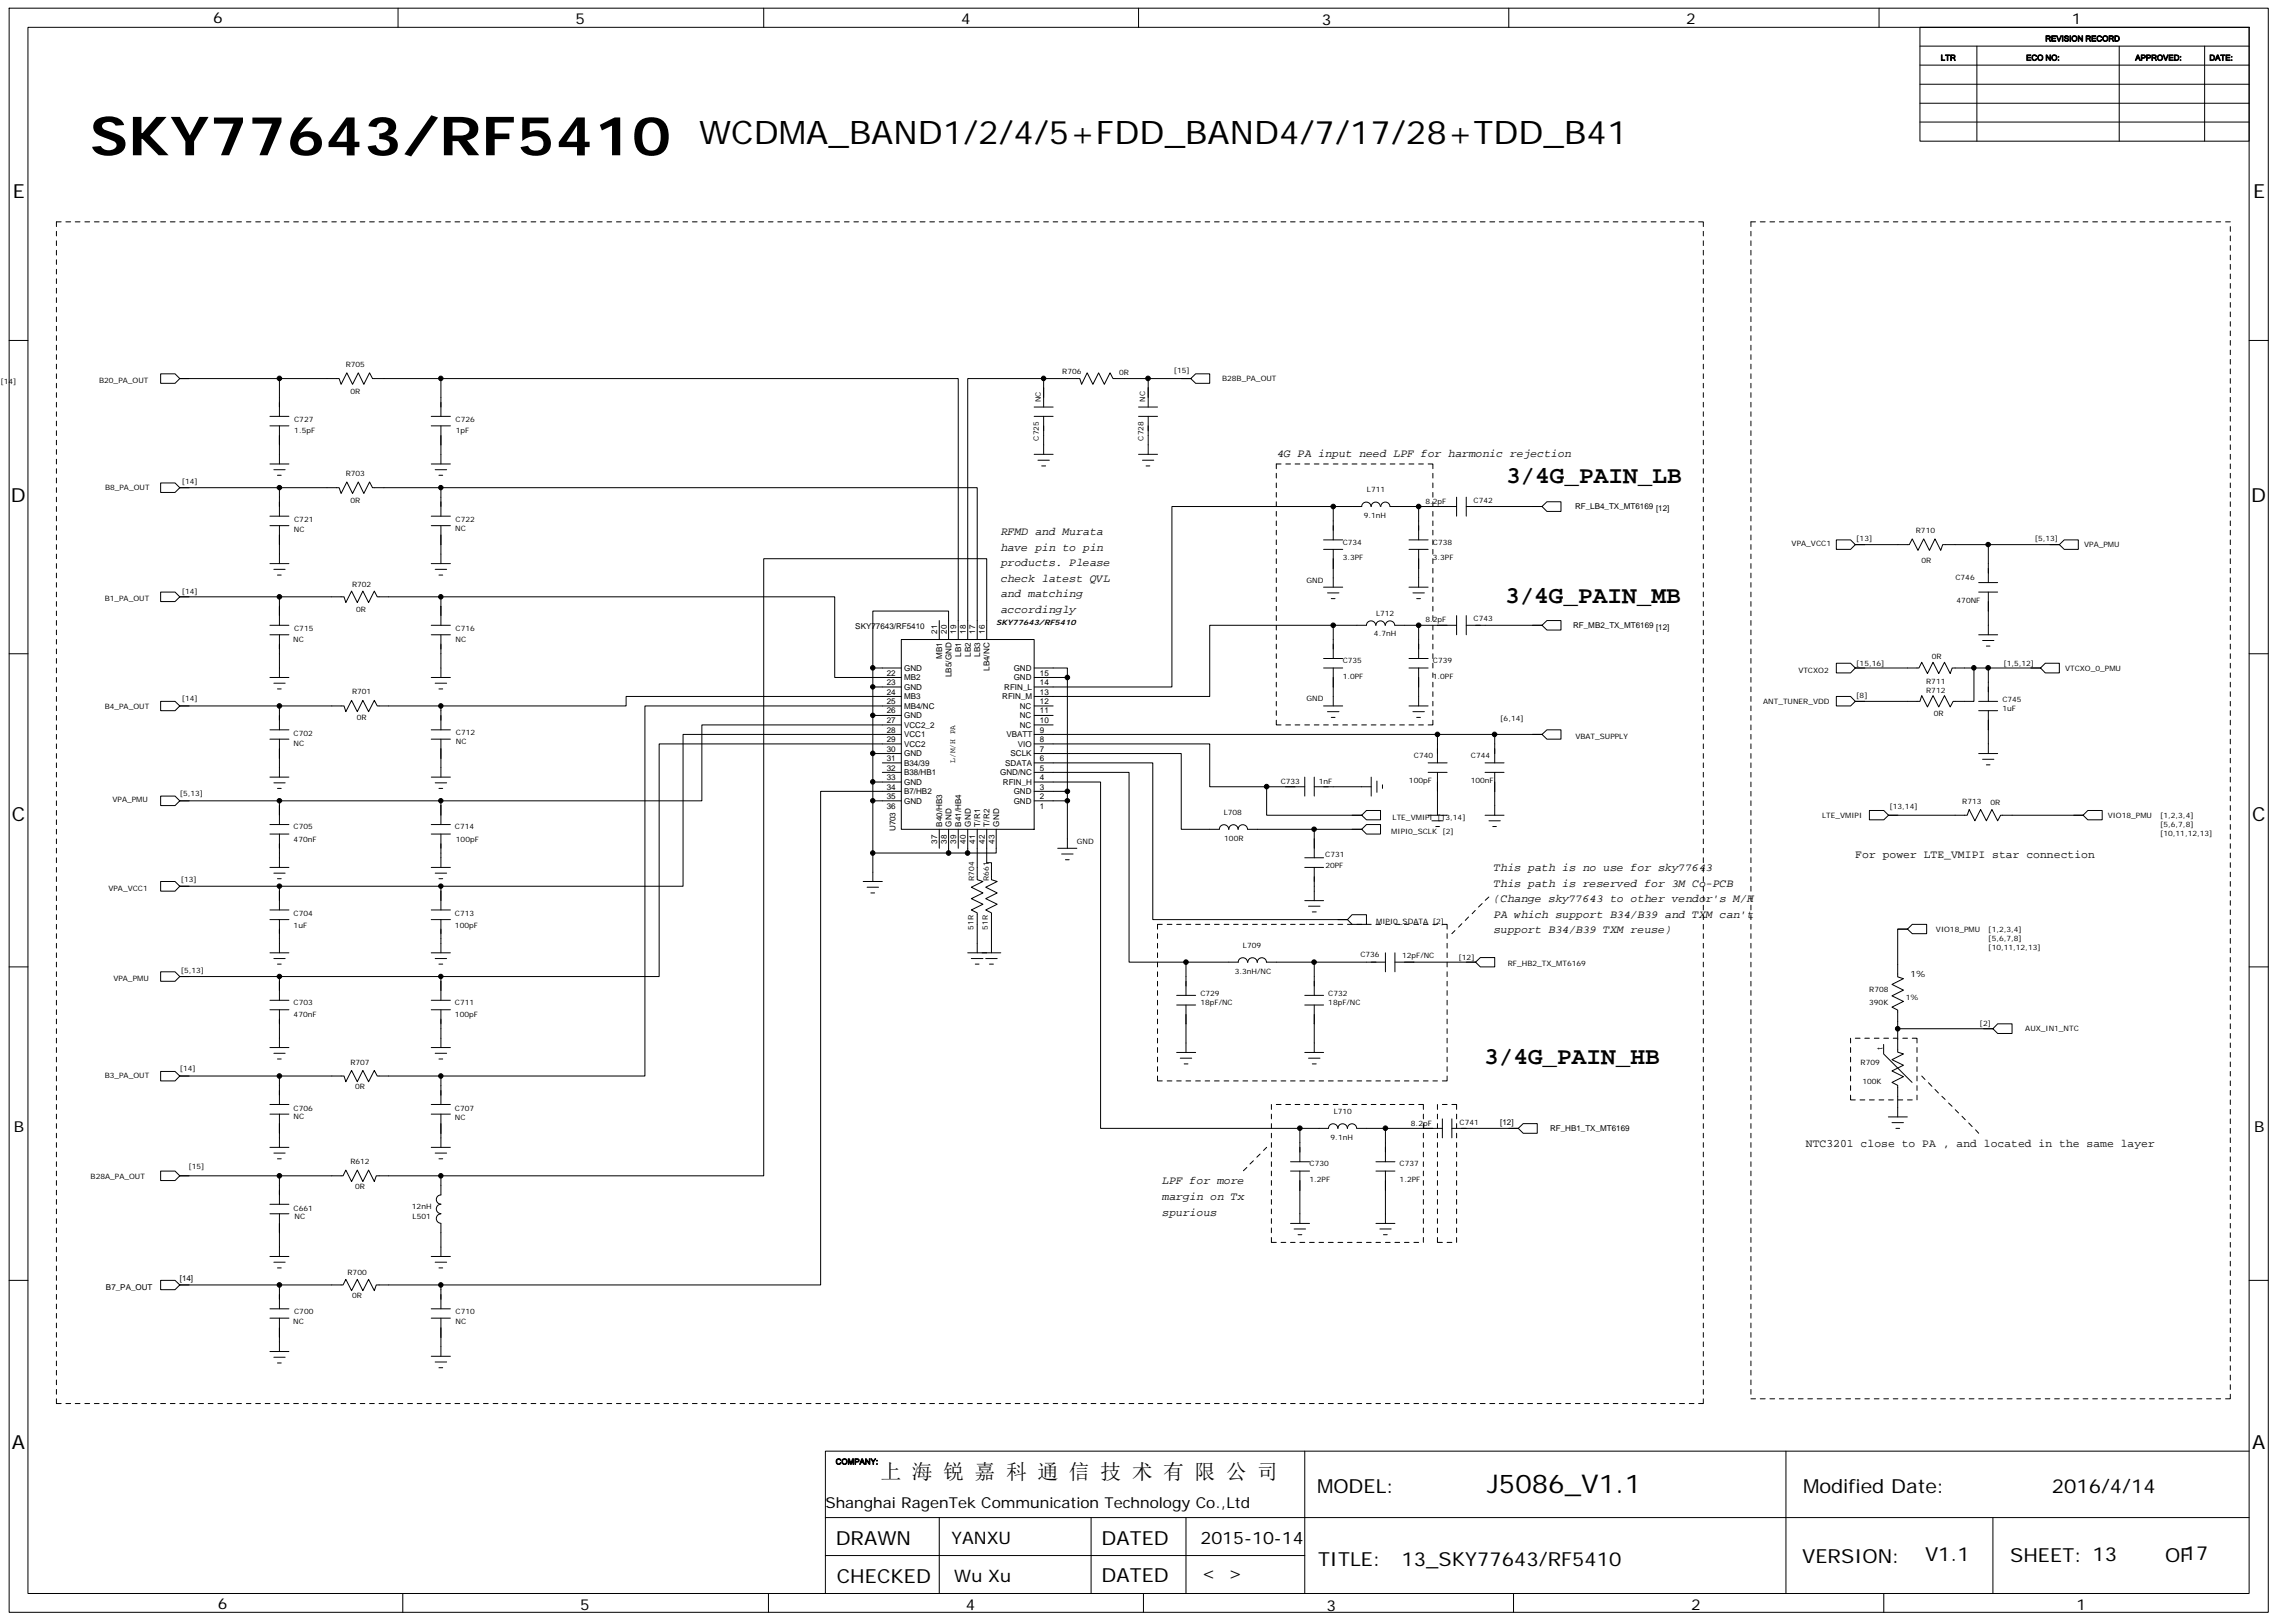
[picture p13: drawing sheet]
<svg xmlns="http://www.w3.org/2000/svg" width="297mm" height="210mm" viewBox="0 0 297 210" stroke-linecap="round" stroke-linejoin="round" font-family="sans-serif">
<defs><g id="words">
<text font-size="7" x="11.6" y="20.1">SKY77643/RF5410</text>
<text font-size="4.2" x="90.4" y="18.6">WCDMA_BAND1/2/4/5+FDD_BAND4/7/17/28+TDD_B41</text>
<text font-size="3.3" x="192.4" y="193.2">J5086_V1.1</text>
<g font-size="3.2">
<text x="194.8" y="62.5">3/4G_PAIN_LB</text>
<text x="194.7" y="78">3/4G_PAIN_MB</text>
<text x="192" y="137.6">3/4G_PAIN_HB</text>
</g>
<text font-size="2.7" x="113.9" y="191.3">上 海 锐 嘉 科 通 信 技 术 有 限 公 司</text>
<g font-size="2.5">
<text x="1.7" y="25.6">E</text>
<text x="291.5" y="25.6">E</text>
<text x="1.4" y="64.9">D</text>
<text x="291.2" y="64.9">D</text>
<text x="1.5" y="106.2">C</text>
<text x="291.4" y="106.2">C</text>
<text x="1.5" y="187.5">A</text>
<text x="291.4" y="187.5">A</text>
<text x="170.4" y="193.1">MODEL:</text>
<text x="233.3" y="193.1">Modified Date:</text>
<text x="265.4" y="193.1">2016/4/14</text>
<text x="108.1" y="199.9">DRAWN</text>
<text x="142.5" y="199.9">DATED</text>
<text x="170.5" y="202.6">TITLE:</text>
<text x="181.3" y="202.6">13_SKY77643/RF5410</text>
<text x="233.1" y="202.2">VERSION:</text>
<text x="249" y="202">V1.1</text>
<text x="260.1" y="202.1">SHEET: 13</text>
<text x="280.1" y="202.1">OF17</text>
<text x="108.2" y="204.8">CHECKED</text>
<text x="142.5" y="204.7">DATED</text>
</g>
<g font-size="2.2">
<text x="123.1" y="199.8">YANXU</text>
<text x="155.3" y="199.8">2015-10-14</text>
<text x="123.5" y="204.7">Wu Xu</text>
<text x="155.5" y="204.3">&lt;</text>
<text x="158.9" y="204.3">&gt;</text>
</g>
<g font-size="2">
<text x="27.6" y="3">6</text>
<text x="74.5" y="3.2">5</text>
<text x="124.3" y="3.2">4</text>
<text x="171" y="3.3">3</text>
<text x="218.2" y="3.2">2</text>
<text x="268" y="3.2">1</text>
<text x="1.8" y="146.5">B</text>
<text x="291.6" y="146.5">B</text>
<text x="106.8" y="195.1">Shanghai RagenTek Communication Technology Co.,Ltd</text>
<text x="28.2" y="208.1">6</text>
<text x="75.1" y="208.2">5</text>
<text x="124.9" y="208.2">4</text>
<text x="171.6" y="208.4">3</text>
<text x="218.8" y="208.2">2</text>
<text x="268.6" y="208.2">1</text>
</g>
<g font-size="1.5">
<text x="165.2" y="59.2">4G PA input need LPF for harmonic rejection</text>
<text x="129.5" y="69.2">RFMD and Murata</text>
<text x="129.5" y="71.2">have pin to pin</text>
<text x="129.5" y="73.3">products. Please</text>
<text x="129.5" y="75.3">check latest QVL</text>
<text x="129.5" y="77.3">and matching</text>
<text x="129.5" y="79.3">accordingly</text>
<text x="193.2" y="112.7">This path is no use for sky77643</text>
<text x="240" y="111">For power LTE_VMIPI star connection</text>
<text x="193.2" y="114.7">This path is reserved for 3M Co-PCB</text>
<text x="193.2" y="116.7">(Change sky77643 to other vendor's M/H</text>
<text x="193.2" y="118.7">PA which support B34/B39 and TXM can't</text>
<text x="193.2" y="120.8">support B34/B39 TXM reuse)</text>
<text x="233.6" y="148.4">NTC3201 close to PA , and located in the same layer</text>
<text x="150.4" y="153.2">LPF for more</text>
<text x="150.4" y="155.3">margin on Tx</text>
<text x="150.4" y="157.3">spurious</text>
</g>
<text font-size="1.1" x="247.2" y="126.4">1%</text>
<g font-size="1">
<text x="264.6" y="5.4">REVISION RECORD</text>
<text x="251.1" y="7.8">LTR</text>
<text x="262.1" y="7.8">ECO NO:</text>
<text x="276.2" y="7.8">APPROVED:</text>
<text x="285.8" y="7.8">DATE:</text>
<text x="44.7" y="47.5">R705</text>
<text x=".1" y="49.7">[14]</text>
<text x="12.8" y="49.6">B20_PA_OUT</text>
<text x="45.3" y="50.9">0R</text>
<text x="134.6" y="52.1" transform="rotate(-90 134.6 52.1)">NC</text>
<text x="137.4" y="48.4">R706</text>
<text x="144.8" y="48.5">0R</text>
<text x="148.1" y="52" transform="rotate(-90 148.1 52)">NC</text>
<text x="151.8" y="48.2">[15]</text>
<text x="158.1" y="49.3">B28B_PA_OUT</text>
<text x="38.1" y="54.6">C727</text>
<text x="38.1" y="56">1.5pF</text>
<text x="58.9" y="54.6">C726</text>
<text x="59" y="56">1pF</text>
<text x="134.4" y="57" transform="rotate(-90 134.4 57)">C725</text>
<text x="147.9" y="57" transform="rotate(-90 147.9 57)">C728</text>
<text x="13.6" y="63.5">B8_PA_OUT</text>
<text x="23.5" y="62.6">[14]</text>
<text x="44.7" y="61.6">R703</text>
<text x="45.3" y="65.1">0R</text>
<text x="176.8" y="63.7">L711</text>
<text x="184.4" y="65.2">8.2pF</text>
<text x="190.6" y="65.1">C742</text>
<text x="203.8" y="65.9">RF_LB4_TX_MT6169</text>
<text x="38" y="68.8">NC</text>
<text x="38.1" y="67.5">C721</text>
<text x="58.9" y="68.7">NC</text>
<text x="58.9" y="67.5">C722</text>
<text x="173.7" y="70.5">C734</text>
<text x="176.4" y="67.1">9.1nH</text>
<text x="185.4" y="70.5">C738</text>
<text x="214.2" y="66.2">[12]</text>
<text x="231.8" y="70.7">VPA_VCC1</text>
<text x="240.2" y="70">[13]</text>
<text x="247.9" y="69">R710</text>
<text x="263.2" y="70">[5,13]</text>
<text x="269.6" y="70.8">VPA_PMU</text>
<text x="13.5" y="77.7">B1_PA_OUT</text>
<text x="23.5" y="76.8">[14]</text>
<text x="45.5" y="75.9">R702</text>
<text x="169" y="75.4">GND</text>
<text x="173.7" y="72.4">3.3PF</text>
<text x="185.4" y="72.4">3.3PF</text>
<text x="248.6" y="72.8">0R</text>
<text x="253" y="75">C746</text>
<text x="253.1" y="78">470NF</text>
<text x="37.9" y="83.1">NC</text>
<text x="38.1" y="81.6">C715</text>
<text x="46.1" y="79.2">0R</text>
<text x="58.9" y="81.6">C716</text>
<text x="58.9" y="83.1">NC</text>
<text x="110.7" y="81.4">SKY77643/RF5410</text>
<text x="121.3" y="82" transform="rotate(-90 121.3 82)">21</text>
<text x="122.5" y="82" transform="rotate(-90 122.5 82)">20</text>
<text x="123.7" y="82" transform="rotate(-90 123.7 82)">19</text>
<text x="124.9" y="82" transform="rotate(-90 124.9 82)">18</text>
<text x="126.2" y="82" transform="rotate(-90 126.2 82)">17</text>
<text x="127.4" y="82" transform="rotate(-90 127.4 82)">16</text>
<text x="128.9" y="80.9">SKY77643/RF5410</text>
<text x="177.8" y="82.3">4.7nH</text>
<text x="178" y="79.7">L712</text>
<text x="184.4" y="80.5">8.2pF</text>
<text x="190.6" y="80.4">C743</text>
<text x="203.5" y="81.3">RF_MB2_TX_MT6169 [12]</text>
<text x="45.5" y="89.7">R701</text>
<text x="114.7" y="87.4">22</text>
<text x="114.7" y="88.6">23</text>
<text x="114.7" y="89.9">24</text>
<text x="117" y="86.8">GND</text>
<text x="117" y="88">MB2</text>
<text x="117" y="89.2">GND</text>
<text x="121.9" y="85.3" transform="rotate(-90 121.9 85.3)">MB1</text>
<text x="123.1" y="87.6" transform="rotate(-90 123.1 87.6)">LB5/GND</text>
<text x="124.4" y="85" transform="rotate(-90 124.4 85)">LB1</text>
<text x="125.6" y="85" transform="rotate(-90 125.6 85)">LB2</text>
<text x="126.8" y="85" transform="rotate(-90 126.8 85)">LB3</text>
<text x="128" y="86.8" transform="rotate(-90 128 86.8)">LB4/NC</text>
<text x="129.9" y="89.2">RFIN_L</text>
<text x="131.1" y="88">GND</text>
<text x="131.1" y="86.8">GND</text>
<text x="134.5" y="89.9">13</text>
<text x="134.5" y="88.6">14</text>
<text x="134.5" y="87.4">15</text>
<text x="173.7" y="85.8">C735</text>
<text x="173.7" y="87.8">1.0PF</text>
<text x="185.4" y="85.8">C739</text>
<text x="185.4" y="87.8">1.0PF</text>
<text x="232.7" y="87.1">VTCXO2</text>
<text x="240.2" y="86.2">[15,16]</text>
<text x="249.2" y="88.5">R711</text>
<text x="249.2" y="89.6">R712</text>
<text x="249.9" y="85.2">0R</text>
<text x="259.2" y="86.2">[1,5,12]</text>
<text x="267.2" y="86.8">VTCXO_0_PMU</text>
<text x="13.5" y="91.7">B4_PA_OUT</text>
<text x="23.5" y="90.7">[14]</text>
<text x="38" y="95.2">C702</text>
<text x="46.2" y="93.2">0R</text>
<text x="59" y="95.1">C712</text>
<text x="114.7" y="91.1">25</text>
<text x="114.7" y="92.3">26</text>
<text x="114.7" y="93.6">27</text>
<text x="114.7" y="94.8">28</text>
<text x="114.7" y="96">29</text>
<text x="117" y="90.5">MB3</text>
<text x="117" y="91.7">MB4/NC</text>
<text x="117" y="92.9">GND</text>
<text x="117" y="94.1">VCC2_2</text>
<text x="117" y="95.4">VCC1</text>
<text x="129.7" y="90.5">RFIN_M</text>
<text x="130.2" y="95.4">VBATT</text>
<text x="131.9" y="94.1">NC</text>
<text x="131.9" y="92.9">NC</text>
<text x="131.9" y="91.7">NC</text>
<text x="134.5" y="96">8</text>
<text x="134.5" y="94.8">9</text>
<text x="134.5" y="93.6">10</text>
<text x="134.5" y="92.3">11</text>
<text x="134.5" y="91.1">12</text>
<text x="169" y="90.7">GND</text>
<text x="194.1" y="93.3">[6,14]</text>
<text x="203.8" y="95.6">VBAT_SUPPLY</text>
<text x="228.1" y="91.1">ANT_TUNER_VDD</text>
<text x="240.2" y="90.4">[8]</text>
<text x="250.2" y="92.7">0R</text>
<text x="259.1" y="90.8">C745</text>
<text x="259.1" y="91.9">1uF</text>
<text x="38" y="96.5">NC</text>
<text x="59" y="96.2">NC</text>
<text x="114.7" y="97.2">30</text>
<text x="114.7" y="98.5">31</text>
<text x="114.7" y="99.7">32</text>
<text x="114.7" y="100.9">33</text>
<text x="117" y="96.6">VCC2</text>
<text x="117" y="97.9">GND</text>
<text x="117" y="99.1">B34/39</text>
<text x="117" y="100.3">B38/HB1</text>
<text x="117" y="101.5">GND</text>
<text x="123.6" y="98.7" transform="rotate(-90 123.6 98.7)">L/M/H PA</text>
<text x="129.4" y="100.3">GND/NC</text>
<text x="129.7" y="101.5">RFIN_H</text>
<text x="130" y="99.1">SDATA</text>
<text x="130.7" y="97.9">SCLK</text>
<text x="131.7" y="96.6">VIO</text>
<text x="134.5" y="100.9">4</text>
<text x="134.5" y="99.7">5</text>
<text x="134.5" y="98.5">6</text>
<text x="134.5" y="97.2">7</text>
<text x="165.7" y="101.4">C733</text>
<text x="170.6" y="101.4">1nF</text>
<text x="182.3" y="101.3">100pF</text>
<text x="182.9" y="98.1">C740</text>
<text x="190.3" y="98.1">C744</text>
<text x="190.3" y="101.3">100nF</text>
<text x="14.6" y="103.7">VPA_PMU</text>
<text x="23.3" y="103">[5,13]</text>
<text x="38" y="107.3">C705</text>
<text x="58.9" y="107.3">C714</text>
<text x="114.7" y="102.1">34</text>
<text x="114.7" y="103.4">35</text>
<text x="114.7" y="104.6">36</text>
<text x="115.9" y="107.5" transform="rotate(-90 115.9 107.5)">U703</text>
<text x="117" y="102.7">B7/HB2</text>
<text x="117" y="104">GND</text>
<text x="121.9" y="106.9" transform="rotate(-90 121.9 106.9)">B40/HB3</text>
<text x="123.1" y="106.9" transform="rotate(-90 123.1 106.9)">GND</text>
<text x="124.4" y="106.9" transform="rotate(-90 124.4 106.9)">B41/HB4</text>
<text x="125.6" y="106.9" transform="rotate(-90 125.6 106.9)">GND</text>
<text x="126.8" y="106.9" transform="rotate(-90 126.8 106.9)">T/R1</text>
<text x="128" y="106.9" transform="rotate(-90 128 106.9)">T/R2</text>
<text x="129.3" y="106.9" transform="rotate(-90 129.3 106.9)">GND</text>
<text x="131.1" y="104">GND</text>
<text x="131.1" y="102.7">GND</text>
<text x="134.5" y="104.6">1</text>
<text x="134.5" y="103.4">2</text>
<text x="134.5" y="102.2">3</text>
<text x="158.3" y="105.4">L708</text>
<text x="180" y="107.9">MIPI0_SCLK</text>
<text x="180.2" y="106.1">LTE_VMIPI [13,14]</text>
<text x="186.6" y="107.9">[2]</text>
<text x="235.7" y="105.8">LTE_VMIPI</text>
<text x="244.4" y="104.6">[13,14]</text>
<text x="253.9" y="104">R713</text>
<text x="257.5" y="104.1">0R</text>
<text x="272.7" y="105.8">VIO18_PMU</text>
<text x="279.5" y="105.8">[1,2,3,4]</text>
<text x="279.5" y="107">[5,6,7,8]</text>
<text x="38" y="108.9">470nF</text>
<text x="59" y="108.9">100pF</text>
<text x="121.3" y="109.2" transform="rotate(-90 121.3 109.2)">37</text>
<text x="122.5" y="109.2" transform="rotate(-90 122.5 109.2)">38</text>
<text x="123.7" y="109.2" transform="rotate(-90 123.7 109.2)">39</text>
<text x="124.9" y="109.2" transform="rotate(-90 124.9 109.2)">40</text>
<text x="126" y="114" transform="rotate(-90 126 114)">R704</text>
<text x="126.2" y="109.2" transform="rotate(-90 126.2 109.2)">41</text>
<text x="127.4" y="109.2" transform="rotate(-90 127.4 109.2)">42</text>
<text x="127.9" y="114" transform="rotate(-90 127.9 114)">R661</text>
<text x="128.6" y="109.2" transform="rotate(-90 128.6 109.2)">43</text>
<text x="139.3" y="109.2">GND</text>
<text x="158.4" y="108.8">100R</text>
<text x="171.4" y="110.9">C731</text>
<text x="171.5" y="112.4">20PF</text>
<text x="279.5" y="108.2">[10,11,12,13]</text>
<text x="14" y="115.3">VPA_VCC1</text>
<text x="23.4" y="114.2">[13]</text>
<text x="38" y="118.5">C704</text>
<text x="58.9" y="118.5">C713</text>
<text x="178.1" y="119.6">MIPI0_SDATA [2]</text>
<text x="23.4" y="125.8">[5,13]</text>
<text x="38" y="120.1">1uF</text>
<text x="58.9" y="120.1">100pF</text>
<text x="125.9" y="120.3" transform="rotate(-90 125.9 120.3)">51R</text>
<text x="127.8" y="120.3" transform="rotate(-90 127.8 120.3)">51R</text>
<text x="160.8" y="122.6">L709</text>
<text x="176" y="123.8">C736</text>
<text x="181.4" y="123.9">12pF/NC</text>
<text x="188.7" y="124.1">[12]</text>
<text x="195.1" y="125">RF_HB2_TX_MT6169</text>
<text x="250.5" y="120.6">VIO18_PMU</text>
<text x="257.2" y="120.6">[1,2,3,4]</text>
<text x="257.2" y="121.8">[5,6,7,8]</text>
<text x="257.2" y="122.9">[10,11,12,13]</text>
<text x="14.7" y="127">VPA_PMU</text>
<text x="38" y="130">C703</text>
<text x="38" y="131.6">470nF</text>
<text x="58.9" y="130">C711</text>
<text x="58.9" y="131.6">100pF</text>
<text x="155.3" y="128.9">C729</text>
<text x="155.3" y="130">18pF/NC</text>
<text x="159.7" y="126">3.3nH/NC</text>
<text x="171.8" y="128.9">C732</text>
<text x="171.8" y="130">18pF/NC</text>
<text x="241.8" y="128.3">R708</text>
<text x="241.8" y="130">390K</text>
<text x="246.5" y="129.4">1%</text>
<text x="45.3" y="137.8">R707</text>
<text x="240.7" y="137.8">R709</text>
<text x="243.6" y="135.9" transform="rotate(-90 243.6 135.9)">t</text>
<text x="256.1" y="132.7">[2]</text>
<text x="262" y="133.3">AUX_IN1_NTC</text>
<text x="13.5" y="139.5">B3_PA_OUT</text>
<text x="23.3" y="138.6">[14]</text>
<text x="38" y="143.8">C706</text>
<text x="45.9" y="140.9">0R</text>
<text x="58.9" y="143.8">C707</text>
<text x="241" y="140.2">100K</text>
<text x="38" y="144.8">NC</text>
<text x="58.9" y="144.9">NC</text>
<text x="172.1" y="147.5">9.1nH</text>
<text x="172.5" y="144.1">L710</text>
<text x="182.5" y="145.6">8.2pF</text>
<text x="188.8" y="145.5">C741</text>
<text x="194.1" y="145.5">[12]</text>
<text x="200.5" y="146.3">RF_HB1_TX_MT6169</text>
<text x="11.7" y="152.5">B28A_PA_OUT</text>
<text x="24.4" y="151.3">[15]</text>
<text x="45.3" y="150.5">R612</text>
<text x="45.9" y="153.9">0R</text>
<text x="169.4" y="150.9">C730</text>
<text x="169.4" y="152.9">1.2PF</text>
<text x="181.1" y="150.9">C737</text>
<text x="181.1" y="152.9">1.2PF</text>
<text x="38" y="156.7">C661</text>
<text x="38.1" y="157.8">NC</text>
<text x="53.3" y="156.4">12nH</text>
<text x="53.4" y="157.8">L501</text>
<text x="13.7" y="166.9">B7_PA_OUT</text>
<text x="23.3" y="165.8">[14]</text>
<text x="45" y="164.9">R700</text>
<text x="45.6" y="168">0R</text>
<text x="37.9" y="171.3">NC</text>
<text x="38.1" y="170.1">C700</text>
<text x="58.9" y="170.1">C710</text>
<text x="58.9" y="171.3">NC</text>
<text x="108.1" y="189.5">COMPANY:</text>
</g>
</g></defs>
<g fill="none" stroke="#000" stroke-width=".13">
<path d="M1.2 1.1h292.3v207.5h-292.3zM3.6 3.5h287.4v202.7h-287.4zM51.5 1.1v2.4M98.8 1.1v2.4M147.3 1.1v2.4M195.2 1.1v2.4M243.1 1.1v2.4M248.4 10.9h42.6M248.4 8.4h42.6M248.4 6h42.6M248.4 3.5h42.6v14.8h-42.6zM248.4 13.4h42.6"/>
<path d="M248.4 15.8h42.6M255.8 6v12.3M274.2 6v12.3M285.2 6v12.3M7.3 29.9v.6M7.3 31.2v.6M7.3 32.4v.6M7.3 33.6v.6M7.3 34.8v.7M7.3 36.1v.6M7.3 37.3v.6M7.3 38.5v.6"/>
<path d="M7.3 39.8v.6M7.9 28.7h-.6v.6M8.5 28.7h.6M9.7 28.7h.6M11 28.7h.6M12.2 28.7h.6M13.4 28.7h.6M14.7 28.7h.6M15.9 28.7h.6M17.1 28.7h.6M18.3 28.7h.7M19.6 28.7h.6"/>
<path d="M20.8 28.7h.6M22 28.7h.6M23.3 28.7h.6M24.5 28.7h.6M25.7 28.7h.6M26.9 28.7h.7M28.2 28.7h.6M29.4 28.7h.6M30.6 28.7h.6M31.9 28.7h.6M33.1 28.7h.6M34.3 28.7h.6"/>
<path d="M35.6 28.7h.5M36.8 28.7h.6M38 28.7h.6M39.2 28.7h.6M40.4 28.7h.7M41.7 28.7h.6M42.9 28.7h.6M44.1 28.7h.6M45.4 28.7h.6M46.6 28.7h.6M47.8 28.7h.6M49 28.7h.7"/>
<path d="M50.3 28.7h.6M51.5 28.7h.6M52.7 28.7h.7M54 28.7h.6M55.2 28.7h.6M56.4 28.7h.6M57.7 28.7h.6M58.9 28.7h.6M60.1 28.7h.6M61.3 28.7h.7M62.5 28.7h.7M63.8 28.7h.6"/>
<path d="M65 28.7h.6M66.2 28.7h.7M67.5 28.7h.6M68.7 28.7h.6M69.9 28.7h.6M71.2 28.7h.6M72.4 28.7h.6M73.6 28.7h.6M74.8 28.7h.7M76.1 28.7h.6M77.3 28.7h.6M78.5 28.7h.6"/>
<path d="M79.8 28.7h.6M81 28.7h.6M82.2 28.7h.6M83.4 28.7h.6M84.7 28.7h.6M85.9 28.7h.6M87.1 28.7h.6M88.4 28.7h.6M89.6 28.7h.6M90.8 28.7h.6M92.1 28.7h.5M93.3 28.7h.6"/>
<path d="M94.5 28.7h.6M95.7 28.7h.6M96.9 28.7h.7M98.2 28.7h.6M99.4 28.7h.6M100.6 28.7h.6M101.9 28.7h.6M103.1 28.7h.6M104.3 28.7h.6M105.6 28.7h.6M106.8 28.7h.6M108 28.7h.6"/>
<path d="M109.2 28.7h.7M110.5 28.7h.6M111.7 28.7h.6M112.9 28.7h.6M114.1 28.7h.6M115.4 28.7h.6M116.6 28.7h.6M117.8 28.7h.6M119 28.7h.7M120.3 28.7h.6M121.5 28.7h.6M122.7 28.7h.7"/>
<path d="M124 28.7h.6M125.2 28.7h.6M126.4 28.7h.6M127.7 28.7h.6M128.9 28.7h.6M130.1 28.7h.6M131.3 28.7h.6M132.6 28.7h.6M133.8 28.7h.6M135 28.7h.6M136.2 28.7h.6M137.5 28.7h.6"/>
<path d="M138.7 28.7h.6M139.9 28.7h.7M141.2 28.7h.6M142.4 28.7h.6M143.6 28.7h.6M144.8 28.7h.7M146.1 28.7h.6M147.3 28.7h.6M148.5 28.7h.6M149.8 28.7h.6M151 28.7h.6M152.2 28.7h.6"/>
<path d="M153.4 28.7h.6M154.7 28.7h.6M155.9 28.7h.6M157.1 28.7h.6M158.4 28.7h.6M159.6 28.7h.6M160.8 28.7h.6M162 28.7h.7M163.3 28.7h.6M164.5 28.7h.6M165.7 28.7h.6M167 28.7h.6"/>
<path d="M168.2 28.7h.6M169.4 28.7h.6M170.6 28.7h.6M171.8 28.7h.7M173.1 28.7h.6M174.3 28.7h.6M175.6 28.7h.6M176.8 28.7h.6M178 28.7h.6M179.2 28.7h.7M180.5 28.7h.6M181.7 28.7h.6"/>
<path d="M182.9 28.7h.6M184.1 28.7h.7M185.4 28.7h.6M186.6 28.7h.6M187.8 28.7h.6M189.1 28.7h.6M190.3 28.7h.6M191.5 28.7h.6M192.7 28.7h.7M194 28.7h.6M195.2 28.7h.6M196.4 28.7h.7"/>
<path d="M197.7 28.7h.6M198.9 28.7h.6M200.1 28.7h.6M201.3 28.7h.6M202.6 28.7h.6M203.8 28.7h.6M205 28.7h.6M206.2 28.7h.7M207.5 28.7h.6M208.7 28.7h.6M209.9 28.7h.6M211.2 28.7h.6"/>
<path d="M212.4 28.7h.6M213.6 28.7h.6M214.9 28.7h.6M216.1 28.7h.6M217.3 28.7h.6M218.5 28.7h.7M219.7 28.7h.7v.6M220.4 29.9v.6M220.4 31.2v.6M220.4 32.4v.6M220.4 33.6v.6M220.4 34.8v.7"/>
<path d="M220.4 36.1v.6M220.4 37.3v.6M220.4 38.5v.6M220.4 39.8v.6M226.5 29.9v.6M226.5 31.2v.6M226.5 32.4v.6M226.5 33.6v.6M226.5 34.8v.7M226.5 36.1v.6M226.5 37.3v.6M226.5 38.5v.6"/>
<path d="M226.5 39.8v.6M227.1 28.7h-.6v.6M227.7 28.7h.7M229 28.7h.6M230.2 28.7h.6M231.4 28.7h.6M232.7 28.7h.6M233.9 28.7h.6M235.1 28.7h.6M236.3 28.7h.7M237.6 28.7h.6M238.8 28.7h.6"/>
<path d="M240 28.7h.6M241.3 28.7h.5M242.5 28.7h.6M243.7 28.7h.6M244.9 28.7h.6M246.2 28.7h.6M247.4 28.7h.6M248.6 28.7h.7M249.9 28.7h.6M251.1 28.7h.6M252.3 28.7h.6M253.6 28.7h.5"/>
<path d="M254.8 28.7h.6M256 28.7h.6M257.2 28.7h.6M258.4 28.7h.7M259.7 28.7h.6M260.9 28.7h.6M262.1 28.7h.6M263.4 28.7h.6M264.6 28.7h.6M265.8 28.7h.6M267.1 28.7h.6M268.3 28.7h.6"/>
<path d="M269.5 28.7h.6M270.7 28.7h.7M272 28.7h.6M273.2 28.7h.6M274.4 28.7h.6M275.7 28.7h.5M276.9 28.7h.6M278.1 28.7h.6M279.3 28.7h.6M280.5 28.7h.7M281.8 28.7h.6M283 28.7h.6"/>
<path d="M284.2 28.7h.7M285.5 28.7h.6M286.7 28.7h.6M287.9 28.7h.6M288.5 29.3v.6M288.5 30.5v.7M288.5 31.8v.6M288.5 33v.6M288.5 34.2v.6M288.5 35.5v.6M288.5 36.7v.6M288.5 37.9v.6"/>
<path d="M288.5 39.1v.7M1.2 44h2.4M7.3 41v.6M7.3 42.2v.6M7.3 43.4v.6M7.3 44.7v.6M7.3 45.9v.6M7.3 47.1v.6M7.3 48.4v.6M7.3 49.6v.6M7.3 50.8v.6M7.3 52v.7"/>
<path d="M7.3 53.3v.6M7.3 54.5v.6M7.3 55.7v.6M7.3 57v.6M7.3 58.2v.6M7.3 59.4v.6M20.8 48.4h1.8l.7 .6-.7 .6h-1.8zM23.3 49h12.8M34.9 53.9h2.5M34.9 55.1h2.5M36.1 55.1v4.9M55.8 53.9h2.5"/>
<path d="M55.8 55.1h2.5M57 55.1v4.9M57 49h-8.8l-.4-.8-.7 1.5-.7-1.5-.8 1.5-.7-1.5-.8 1.5-.2-.7h-7.8v4.9M57 49h67v33.7M57 49v4.9M133.8 53.9h2.4M133.8 52.7h2.4M133.8 58.8h2.4M134.3 59.5h1.5M135 53.9v4.9M135 49h4.7l.2 .7 .7-1.5 .8 1.5 .7-1.5 .8 1.5 .7-1.5 .4 .8h4.5M135 49h-9.8v33.7"/>
<path d="M135 49v3.7M147.3 53.9h2.5M147.3 52.7h2.5M147.3 58.8h2.5M147.8 59.5h1.5M148.5 53.9v4.9M152.8 49h1.2M154 49h-5.5v3.7M154 49l.7-.6h1.8v1.2h-1.8zM220.4 41v.6M220.4 42.2v.6M220.4 43.4v.6"/>
<path d="M220.4 44.7v.6M220.4 45.9v.6M220.4 47.1v.6M220.4 48.4v.6M220.4 49.6v.6M220.4 50.8v.6M220.4 52v.7M220.4 53.3v.6M220.4 54.5v.6M220.4 55.7v.6M220.4 57v.6M220.4 58.2v.6"/>
<path d="M220.4 59.4v.6M226.5 41v.6M226.5 42.2v.6M226.5 43.4v.6M226.5 44.7v.6M226.5 45.9v.6M226.5 47.1v.6M226.5 48.4v.6M226.5 49.6v.6M226.5 50.8v.6M226.5 52v.7M226.5 53.3v.6"/>
<path d="M226.5 54.5v.6M226.5 55.7v.6M226.5 57v.6M226.5 58.2v.6M226.5 59.4v.6M288.5 40.4v.6M288.5 41.6v.6M288.5 42.8v.6M288.5 44v.7M288.5 45.3v.6M288.5 46.5v.6M288.5 47.7v.7"/>
<path d="M288.5 49v.6M288.5 50.2v.6M288.5 51.4v.6M288.5 52.7v.6M288.5 53.9v.6M288.5 55.1v.6M288.5 56.3v.7M288.5 57.6v.6M288.5 58.8v.6M291 44h2.5M7.3 60.6v.6M7.3 61.8v.7"/>
<path d="M7.3 63.1v.6M7.3 64.3v.6M7.3 65.5v.7M7.3 66.8v.6M7.3 68v.6M7.3 69.2v.6M7.3 70.5v.6M7.3 71.7v.6M7.3 72.9v.6M7.3 74.1v.7M7.3 75.4v.6M7.3 76.6v.6"/>
<path d="M7.3 77.8v.6M7.3 79.1v.5M20.8 62.5h1.8l.7 .6-.7 .6h-1.8zM20.8 76.6h1.8l.7 .6-.7 .6h-1.8zM23.3 63.1h20.6l.2 .7 .8-1.4 .7 1.4 .8-1.4 .7 1.4 .7-1.4 .4 .7h8.8M23.3 77.2h12.8M34.9 72.9h2.5M34.9 66.8h2.5M34.9 68h2.5M34.9 60h2.5M35.4 73.7h1.5M35.4 60.8h1.5"/>
<path d="M35.9 74.4h.5M35.9 61.5h.5M36.1 68v4.9M36.1 63.1v3.7M55.8 72.9h2.5M55.8 66.8h2.5M55.8 68h2.5M55.8 60h2.5M56.3 73.7h1.5M56.3 60.8h1.5M56.8 74.4h.5M56.8 61.5h.5"/>
<path d="M57 68v4.9M57 77.2v3.7M57 77.2h51v10.5h8.6M57 77.2h-8.2l-.4-.7-.7 1.5-.8-1.5-.7 1.5-.7-1.5-.8 1.5-.2-.8h-8.4v3.7M57 63.1v3.7M57 63.1h69.4v19.6M134.8 60.3h.5M148.3 60.3h.5M165.1 61.2v.6M165.1 62.5v.6M165.1 63.7v.6M165.1 64.9v.6"/>
<path d="M165.1 66.2v.6M165.1 67.4v.6M165.1 68.6v.6M165.1 69.8v.7M165.1 71.1v.6M165.1 72.3v.6M165.1 73.5v.6M165.1 74.8v.6M165.1 76v.6M165.1 77.2v.6M165.1 78.4v.7M165.1 79.7v.6"/>
<path d="M165.7 60h-.6v.6M166.3 60h.7M167.6 60h.6M168.8 60h.6M170 60h.6M171.2 69.8h2.5M171.2 71.1h2.5M171.2 60h.6M171.2 76h2.5M171.7 76.7h1.5M172.2 77.4h.5M172.5 71.1v4.9"/>
<path d="M172.5 65.5h-20.9v23.4h-17.8M172.5 60h.6M173.7 60h.6M174.9 60h.7M176.2 60h.6M177.4 65.5a.6 .6 0 0 0-.6-.5 .6 .6 0 0 0-.6 .5h-3.7v4.3M177.4 65.5a.59 .59 0 0 1 .6-.5 .59 .59 0 0 1 .6 .5M177.4 60h.6M178.6 60h.6M178.6 65.5a.59 .59 0 0 1 .6-.5 .59 .59 0 0 1 .6 .5M179.8 65.5h3.7v4.3M179.9 60h.6"/>
<path d="M181.1 60h.6M182.3 69.8h2.5M182.3 71.1h2.5M182.3 76h2.5M182.3 60h.6M182.8 76.7h1.5M183.3 77.4h.5M183.5 71.1v4.9M183.5 60h.6M184.8 60h.6v.6M185.4 61.2v.6M185.4 62.5v.6"/>
<path d="M185.4 63.7v.6M185.4 64.9v.6M185.4 66.2v.6M185.4 67.4v.6M185.4 68.6v.6M185.4 69.8v.7M185.4 71.1v.6M185.4 72.3v.6M185.4 73.5v.6M185.4 74.8v.6M185.4 76v.6M185.4 77.2v.6"/>
<path d="M185.4 78.4v.7M185.4 79.7v.6M188.4 64.3v2.5M188.4 79.7v2.4M188.4 65.5h-4.9M189.7 64.3v2.5M189.7 79.7v2.4M189.7 65.5h9.8M199.5 65.5l.6-.6h1.8v1.3h-1.8zM220.4 60.6v.6M220.4 61.8v.7M220.4 63.1v.6"/>
<path d="M220.4 64.3v.6M220.4 65.5v.7M220.4 66.8v.6M220.4 68v.6M220.4 69.2v.6M220.4 70.5v.6M220.4 71.7v.6M220.4 72.9v.6M220.4 74.1v.7M220.4 75.4v.6M220.4 76.6v.6M220.4 77.8v.6"/>
<path d="M220.4 79.1v.5M226.5 60.6v.6M226.5 61.8v.7M226.5 63.1v.6M226.5 64.3v.6M226.5 65.5v.7M226.5 66.8v.6M226.5 68v.6M226.5 69.2v.6M226.5 70.5v.6M226.5 71.7v.6M226.5 72.9v.6"/>
<path d="M226.5 74.1v.7M226.5 75.4v.6M226.5 76.6v.6M226.5 77.8v.6M226.5 79.1v.6M237.6 69.9h1.8l.6 .6-.6 .6h-1.8zM240 70.5h7l.4-.8 .7 1.5 .8-1.5 .7 1.5 .7-1.5 .8 1.5 .2-.7h15.1M256 75.4h2.4M256 76.6h2.4M257.2 70.5v4.9M257.2 76.6v5.5M265.2 70.5h1.2"/>
<path d="M266.4 70.5l.7-.6h1.8v1.2h-1.8zM288.5 60v.6M288.5 61.2v.6M288.5 62.5v.6M288.5 63.7v.6M288.5 64.9v.6M288.5 66.2v.6M288.5 67.4v.6M288.5 68.6v.6M288.5 69.8v.7M288.5 71.1v.6M288.5 72.3v.6"/>
<path d="M288.5 73.5v.6M288.5 74.8v.6M288.5 76v.6M288.5 77.2v.6M288.5 78.4v.7M288.5 79.6v.7M1.2 84.6h2.4M7.3 90.1v.6M7.3 91.3v.6M7.3 92.6v.6M7.3 93.8v.6M7.3 95v.6"/>
<path d="M7.3 96.2v.7M7.3 97.5v.6M7.3 98.7v.6M7.3 99.9v.6M7.3 80.3v.6M7.3 81.5v.6M7.3 82.7v.6M7.3 84v.6M7.3 85.2v.6M7.3 86.4v.7M7.3 87.7v.6M7.3 88.9v.6"/>
<path d="M20.8 90.7h1.8l.7 .6-.7 .6h-1.8zM23.3 91.3h12.8M34.9 80.9h2.5M34.9 82.1h2.5M34.9 94.4h2.5M34.9 95.6h2.5M34.9 87.7h2.5M35.4 88.4h1.5M35.9 89.1h.5M36.1 94.4v-3.1h8.4l.2 .8 .8-1.5 .7 1.5 .7-1.5 .8 1.5 .7-1.5 .4 .7h8.2v3.1M36.1 82.1v5.6M36.1 95.6v4.9"/>
<path d="M55.8 94.4h2.5M55.8 95.6h2.5M55.8 80.9h2.5M55.8 82.1h2.5M55.8 87.7h2.5M56.3 88.4h1.5M56.8 89.1h.5M57 82.1v5.6M57 95.6v4.9M114.1 99.9h2.5M114.1 98.7h2.5M116.6 90.1h-35.6v1.2h-24"/>
<path d="M116.6 93.8h-25.8v9.8h-33.8M116.6 95h-28.2v19.7h-31.4M116.6 97.5h-3.7v3.7M116.6 92.6h-3.7v4.9M116.6 88.9h-3.7v3.7M116.6 86.4h-3.7v2.5M116.6 96.2h-31.3v30.1h-28.3v3.1M116.6 91.3h-33.2v47.9h-26.4M116.6 82.7h17.2v24.6h-17.2zM121.5 80.3v2.4M122.7 82.7v-3.6h-9.8v7.3M127.7 82.7v-10.4h-28.9v79.8h-41.8"/>
<path d="M133.8 97.5h19v9.8h5a.6 .6 0 0 1 .6-.6 .6 .6 0 0 1 .6 .6 .6 .6 0 0 1 .6-.6 .6 .6 0 0 1 .6 .6M133.8 96.2h22.7v5.6h7.4M133.8 98.7h15.3v20.3h25.2M133.8 86.4h4.3v1.3M133.8 87.7h4.3v14.7M133.8 99.9h12.3v24.6h7.3v4.3M133.8 93.8h2.4M133.8 95h52.2M133.8 92.6h2.4M133.8 91.3h2.4M165.1 93.2v.6h.6M165.1 80.9v.6"/>
<path d="M165.1 82.1v.6M165.1 83.3v.7M165.1 84.6v.6M165.1 85.8v.6M165.1 87.1v.6M165.1 88.3v.6M165.1 89.5v.6M165.1 90.7v.6M165.1 91.9v.7M166.3 93.8h.7M167.6 93.8h.6M168.8 93.8h.6"/>
<path d="M170 93.8h.6M171.2 86.4h2.5M171.2 85.2h2.5M171.2 91.3h2.5M171.2 93.8h.6M171.7 92.1h1.5M172.2 92.8h.5M172.5 80.9h-16v9.2h-22.7M172.5 86.4v4.9M172.5 93.8h.6M173.7 93.8h.6M174.9 93.8h.7"/>
<path d="M176.2 93.8h.6M177.4 93.8h.6M178 80.9a.6 .6 0 0 0-.6-.6 .6 .6 0 0 0-.6 .6h-4.3v4.3M178 80.9a.59 .59 0 0 1 .6-.6 .59 .59 0 0 1 .6 .6M178.6 93.8h.6M179.2 80.9a.6 .6 0 0 1 .6-.6 .6 .6 0 0 1 .6 .6M179.9 93.8h.6M180.5 80.9h3v4.3M181.1 93.8h.6M182.3 86.4h2.5M182.3 85.2h2.5M182.3 91.3h2.5"/>
<path d="M182.3 93.8h.6M182.8 92.1h1.5M183.3 92.8h.5M183.5 86.4v4.9M183.5 93.8h.6M184.8 99.9h2.4M184.8 98.7h2.4M185.4 80.9v.6M185.4 82.1v.6M185.4 83.3v.7M185.4 84.6v.6M185.4 85.8v.6"/>
<path d="M185.4 87.1v.6M185.4 88.3v.6M185.4 89.5v.6M185.4 90.7v.6M185.4 91.9v.7M185.4 93.2v.6h-.6M186 99.9v5.6M188.4 80.9h-4.9M189.7 80.9h9.8M192.1 99.9h2.5M192.1 98.7h2.5M193.4 95h-7.4v3.7"/>
<path d="M193.4 99.9v5.6M198.3 95h1.2M199.5 95h-6.1v3.7M199.5 95l.6-.6h1.8v1.2h-1.8zM199.5 80.9l.6-.6h1.8v1.2h-1.8zM220.4 80.3v.6M220.4 81.5v.6M220.4 82.7v.6M220.4 84v.6M220.4 85.2v.6M220.4 86.4v.7M220.4 87.7v.6"/>
<path d="M220.4 88.9v.6M220.4 90.1v.6M220.4 91.3v.6M220.4 92.6v.6M220.4 93.8v.6M220.4 95v.6M220.4 96.2v.7M220.4 97.5v.6M220.4 98.7v.6M220.4 99.9v.6M226.5 80.3v.6M226.5 81.5v.6"/>
<path d="M226.5 82.7v.6M226.5 84v.6M226.5 85.2v.6M226.5 86.4v.7M226.5 87.7v.6M226.5 88.9v.6M226.5 90.1v.6M226.5 91.3v.6M226.5 92.6v.6M226.5 93.8v.6M226.5 95v.6M226.5 96.2v.7"/>
<path d="M226.5 97.5v.6M226.5 98.7v.6M226.5 99.9v.6M237.6 90.1h1.8l.6 .6-.6 .6h-1.8zM237.6 85.8h1.8l.6 .6-.6 .7h-1.8zM240 86.4h8.3l.3-.7 .8 1.4 .7-1.4 .7 1.4 .8-1.4 .7 1.4 .3-.7h2.8M256 90.7h2.4M256 91.9h2.4M256 97.5h2.4M256 82.1h2.4M256.5 82.9h1.5M256.5 98.2h1.5"/>
<path d="M257 83.6h.4M257 99h.4M257.2 86.4h-1.8v4.3h-2.7l-.4 .8-.7-1.5-.8 1.5-.7-1.5-.7 1.5-.8-1.5-.2 .7h-8.4M257.2 91.9v5.6M262.7 86.4h1.3M264 86.4h-6.8v4.3M264.6 85.8h1.8v1.3h-1.8l-.6-.7zM288.5 80.9v.6M288.5 82.1v.6M288.5 83.3v.7M288.5 84.6v.6M288.5 85.8v.6"/>
<path d="M288.5 87.1v.6M288.5 88.3v.6M288.5 89.5v.6M288.5 90.7v.6M288.5 91.9v.7M288.5 93.2v.6M288.5 94.4v.6M288.5 95.6v.6M288.5 96.9v.6M288.5 98.1v.6M288.5 99.3v.6M291 84.6h2.5"/>
<path d="M7.3 101.2v.6M7.3 102.4v.6M7.3 103.6v.6M7.3 104.9v.6M7.3 106.1v.6M7.3 107.3v.6M7.3 108.5v.7M7.3 109.7v.7M7.3 111v.6M7.3 112.2v.6M7.3 113.4v.6M7.3 114.7v.6"/>
<path d="M7.3 115.9v.6M7.3 117.1v.6M7.3 118.3v.7M7.3 119.6v.6M20.8 114h1.8l.7 .7-.7 .6h-1.8zM20.8 103h1.8l.7 .6-.7 .6h-1.8zM23.3 114.7h12.8v3M23.3 103.6h12.8v3.1M23.3 114.7h1.2M23.3 103.6h1.2M34.9 100.5h2.5M34.9 107.9h2.5"/>
<path d="M34.9 106.7h2.5M34.9 119h2.5M34.9 117.7h2.5M34.9 112.2h2.5M35.4 101.3h1.5M35.4 113h1.5M35.9 102h.5M35.9 113.7h.5M36.1 107.9v4.3M36.1 119v4.3M36.1 114.7h20.9v3M36.1 103.6h20.9v3.1"/>
<path d="M55.8 100.5h2.5M55.8 107.9h2.5M55.8 106.7h2.5M55.8 119h2.5M55.8 117.7h2.5M55.8 112.2h2.5M56.3 101.3h1.5M56.3 113h1.5M56.8 102h.5M56.8 113.7h.5M57 107.9v4.3M57 119v4.3"/>
<path d="M111.7 114h2.4M112.2 114.8h1.5M112.7 115.5h.5M112.9 110.4h9.8M112.9 103.6v10.4M116.6 101.2h-3.7v2.4M116.6 102.4h-10.4v63.8h-49.2v3.1M116.6 103.6h-3.7M121.5 107.3v2.4M122.7 107.3v3.1M124 107.3v2.4M125.2 107.3v3.1h-2.5"/>
<path d="M126.4 107.3v6.5l.8 .2-1.5 .8 1.5 .7-1.5 .8 1.5 .7-1.5 .7 .7 .4v5.2M127.7 107.3v4.3h.6v2.2l.7 .2-1.5 .8 1.5 .7-1.5 .8 1.5 .7-1.5 .7 .8 .4v5.2M128.9 107.3v3.1h-3.7M133.8 101.2h8.6v44.8h25.8M133.8 103.6h4.3M133.8 102.4h4.3M136.8 109.7h2.5M137.3 110.5h1.5M137.8 111.2h.5M138.1 102.4v7.3M150.4 119.6h-.6v.6M151 119.6h.6"/>
<path d="M152.2 119.6h.6M153.4 119.6h.6M154.7 119.6h.6M155.9 119.6h.6M157.1 119.6h.6M158.4 119.6h.6M159.6 119.6h.6M160.2 107.3a.6 .6 0 0 1 .6-.6 .6 .6 0 0 1 .6 .6M160.8 119.6h.6M162 119.6h.7M163.3 119.6h.6M163.9 101.8v3.7h12.3"/>
<path d="M163.9 101.8h4.9M164.5 119.6h.6M165.7 119.6h.6M167 119.6h.6M168.2 119.6h.6M168.8 112.2h2.4M168.8 111h2.4M168.8 100.5v2.5M168.8 116.5h2.4M169.3 117.2h1.5M169.4 119.6h.6M169.8 118h.5"/>
<path d="M170 107.3v3.7M170 101.8h7.4M170 100.5v2.5M170 112.2v4.3M170.6 119.6h.6M171.8 119.6h.7M173.1 119h1.2M173.1 119.6h.6M174.3 119.6h.6M174.9 118.3h1.9v1.3h-1.9l-.6-.6zM174.9 105.5h1.3M174.9 107.3h1.3"/>
<path d="M175.6 119.6h.6M176.2 107.3h-14.8M176.2 107.3l.6-.6h1.8v1.2h-1.8zM176.2 105.5l.6-.6h1.8v1.2h-1.8zM176.8 119.6h.6M177.4 100.5v2.5M178 119.6h.6M178.1 101v1.5M178.9 101.5v.5M179.2 119.6h.7M180.5 119.6h.6M181.7 119.6h.6"/>
<path d="M182.9 119.6h.6M184.1 119.6h.7M184.8 105.5h2.4M185.2 106.2h1.5M185.4 119.6h.6M185.8 106.9h.4M186.6 119.6h.6v.6M189.1 119.5l-.4 .5M190 118.6l-.4 .5M190.9 117.8l-.4 .4M191.7 116.9l-.4 .4M192.1 105.5h2.5"/>
<path d="M192.6 116.1l-.5 .4M192.6 106.2h1.5M193.1 106.9h.5M220.4 101.2v.6M220.4 102.4v.6M220.4 103.6v.6M220.4 104.9v.6M220.4 106.1v.6M220.4 107.3v.6M220.4 108.5v.7M220.4 109.7v.7M220.4 111v.6"/>
<path d="M220.4 112.2v.6M220.4 113.4v.6M220.4 114.7v.6M220.4 115.9v.6M220.4 117.1v.6M220.4 118.3v.7M220.4 119.6v.6M226.5 101.2v.6M226.5 102.4v.6M226.5 103.6v.6M226.5 104.9v.6M226.5 106.1v.6"/>
<path d="M226.5 107.3v.6M226.5 108.5v.7M226.5 109.7v.7M226.5 111v.6M226.5 112.2v.6M226.5 113.4v.6M226.5 114.7v.6M226.5 115.9v.6M226.5 117.1v.6M226.5 118.3v.7M226.5 119.6v.6M241.8 104.9h1.9l.6 .6-.6 .6h-1.9z"/>
<path d="M244.3 105.5h10.2l.3-.8 .7 1.5 .7-1.5 .8 1.5 .7-1.5 .7 1.5 .4-.7h10.7M269.5 105.5l.6-.6h1.9v1.2h-1.9zM288.5 100.5v.7M288.5 101.8v.6M288.5 103v.6M288.5 104.2v.7M288.5 105.5v.6M288.5 106.7v.6M288.5 107.9v.6M288.5 109.2v.5M288.5 110.4v.6M288.5 111.6v.6"/>
<path d="M288.5 112.8v.6M288.5 114v.7M288.5 115.3v.6M288.5 116.5v.6M288.5 117.7v.6M288.5 119v.6M1.2 125.1h2.4M7.3 120.8v.6M7.3 122v.7M7.3 123.3v.6M7.3 124.5v.6M7.3 125.7v.6"/>
<path d="M7.3 127v.6M7.3 128.2v.6M7.3 129.4v.6M7.3 130.6v.7M7.3 131.8v.7M7.3 133.1v.6M7.3 134.3v.6M7.3 135.5v.7M7.3 136.8v.6M7.3 138v.6M7.3 139.2v.6M20.8 125.7h1.8l.7 .6-.7 .7h-1.8z"/>
<path d="M20.8 138.6h1.8l.7 .6-.7 .6h-1.8zM23.3 139.2h21.2l.2 .8 .8-1.5 .7 1.5 .7-1.5 .8 1.5 .7-1.5 .4 .7h8.2v3.7M34.9 130.6h2.5M34.9 129.4h2.5M34.9 123.3h2.5M34.9 135.5h2.5M35.4 124h1.5M35.4 136.3h1.5M35.9 124.7h.5M35.9 137h.5M36.1 130.6v4.9M36.1 126.3v3.1"/>
<path d="M36.1 139.2v3.7M55.8 130.6h2.5M55.8 129.4h2.5M55.8 123.3h2.5M55.8 135.5h2.5M56.3 124h1.5M56.3 136.3h1.5M56.8 124.7h.5M56.8 137h.5M57 130.6v4.9M57 126.3h-33.7M125.2 123.3h4.3"/>
<path d="M125.7 124h1.5M126.2 124.7h.5M127.5 124h1.5M128 124.7h.5M149.8 139.2v.6h.6M149.8 120.8v.6M149.8 122v.7M149.8 123.3v.6M149.8 124.5v.6M149.8 125.7v.6M149.8 127v.6M149.8 128.2v.6"/>
<path d="M149.8 129.4v.6M149.8 130.6v.7M149.8 131.8v.7M149.8 133.1v.6M149.8 134.3v.6M149.8 135.5v.7M149.8 136.8v.6M149.8 138v.6M151 139.8h.6M152.2 136.2h2.5M152.2 128.8h2.5M152.2 130h2.5"/>
<path d="M152.2 139.8h.6M152.7 136.9h1.5M153.2 137.6h.5M153.4 130v6.2M153.4 124.5h6.8a.6 .6 0 0 1 .6-.6 .6 .6 0 0 1 .6 .6M153.4 139.8h.6M154.7 139.8h.6M155.9 139.8h.6M157.1 139.8h.6M158.4 139.8h.6M159.6 139.8h.6M160.8 139.8h.6"/>
<path d="M161.4 124.5a.6 .6 0 0 1 .6-.6 .6 .6 0 0 1 .6 .6 .6 .6 0 0 1 .6-.6 .6 .6 0 0 1 .6 .6M162 139.8h.7M163.3 139.8h.6M164.5 139.8h.6M165.7 139.8h.6M167 139.8h.6M168.2 139.8h.6M168.8 136.2h2.4M168.8 128.8h2.4M168.8 130h2.4M169.3 136.9h1.5M169.4 139.8h.6"/>
<path d="M169.8 137.6h.5M170 124.5h-6.1M170 130v6.2M170.6 139.8h.6M171.8 139.8h.7M173.1 139.8h.6M174.3 139.8h.6M175.6 139.8h.6M176.8 139.8h.6M178 139.8h.6M179.2 124.5h-9.2v4.3M179.2 123.3v2.4"/>
<path d="M179.2 139.8h.7M180.5 123.3v2.4M180.5 124.5h10.4M180.5 139.8h.6M181.7 139.8h.6M182.9 139.8h.6M184.1 139.8h.7M185.4 139.8h.6M187.2 120.8v.6M187.2 122v.7M187.2 123.3v.6M187.2 124.5v.6"/>
<path d="M187.2 125.7v.6M187.2 127v.6M187.2 128.2v.6M187.2 129.4v.6M187.2 130.6v.7M187.2 131.8v.7M187.2 133.1v.6M187.2 134.3v.6M187.2 135.5v.7M187.2 136.8v.6M187.2 138v.6M187.2 139.2v.6h-.6"/>
<path d="M188.2 120.4l-.4 .4M190.9 124.5l.6-.6h1.9v1.2h-1.9zM220.4 120.8v.6M220.4 122v.7M220.4 123.3v.6M220.4 124.5v.6M220.4 125.7v.6M220.4 127v.6M220.4 128.2v.6M220.4 129.4v.6M220.4 130.6v.7M220.4 131.8v.7"/>
<path d="M220.4 133.1v.6M220.4 134.3v.6M220.4 135.5v.7M220.4 136.8v.6M220.4 138v.6M220.4 139.2v.6M226.5 120.8v.6M226.5 122v.7M226.5 123.3v.6M226.5 124.5v.6M226.5 125.7v.6M226.5 127v.6"/>
<path d="M226.5 128.2v.6M226.5 129.4v.6M226.5 130.6v.7M226.5 131.8v.7M226.5 133.1v.6M226.5 134.3v.6M226.5 135.5v.7M226.5 136.8v.6M226.5 138v.6M226.5 139.2v.6M239.4 134.3v.6M239.4 135.5v.7"/>
<path d="M239.4 136.8v.6M239.4 138v.6M239.4 139.2v.6M240 134.3h.6M241.3 134.3h.5M242.5 134.3h.6M243.7 135.1v1.3l3.7 3.6M243.7 134.3h.6M244.9 134.3h.6M245.5 133.1h12.3M245.5 120.2h1.3M246.2 134.3h.6"/>
<path d="M246.8 120.2h-1.3v6.2l.7 .2-1.4 .8 1.4 .7-1.4 .7 1.4 .8-1.4 .7 .7 .4v5.4l.7 .3-1.4 .7 1.4 .7-1.4 .8 1.4 .7-1.4 .7 .7 .4v4.1M246.8 120.2l.6-.6h1.9v1.2h-1.9zM247.4 134.3h.6v.6M248 135.5v.7M248 136.8v.6M248 138v.6M248 139.2v.6M248.6 139.2l.4 .5M258.4 132.5h1.9v1.2h-1.9l-.6-.6zM288.5 120.2v.6M288.5 121.4v.6M288.5 122.7v.6"/>
<path d="M288.5 123.9v.6M288.5 125.1v.6M288.5 126.3v.7M288.5 127.6v.6M288.5 128.8v.6M288.5 130v.6M288.5 131.3v.5M288.5 132.5v.6M288.5 133.7v.6M288.5 134.9v.6M288.5 136.2v.6M288.5 137.4v.6"/>
<path d="M288.5 138.6v.6M288.5 139.8v.7M291 125.1h2.5M7.3 140.5v.6M7.3 141.7v.6M7.3 142.9v.6M7.3 144.1v.7M7.3 145.4v.6M7.3 146.6v.6M7.3 147.8v.6M7.3 149.1v.6M7.3 150.3v.6"/>
<path d="M7.3 151.5v.6M7.3 152.7v.7M7.3 154v.6M7.3 155.2v.6M7.3 156.4v.6M7.3 157.7v.6M7.3 158.9v.6M20.8 151.5h1.8l.7 .6-.7 .6h-1.8zM23.3 152.1h21.1l.3-.7 .8 1.5 .7-1.5 .7 1.5 .8-1.5 .7 1.5 .3-.8h8.3M34.9 142.9h2.5M34.9 144.1h2.5M34.9 155.8h2.5"/>
<path d="M34.9 157h2.5M34.9 148.4h2.5M35.4 149.2h1.5M35.9 149.9h.5M36.1 144.1v4.3M36.1 157v5.6M36.1 152.1v3.7M55.8 142.9h2.5M55.8 144.1h2.5M55.8 148.4h2.5M56.3 149.2h1.5M56.8 149.9h.5"/>
<path d="M57 157.1a.6 .6 0 0 0-.6 .6 .6 .6 0 0 0 .6 .6M57 144.1v4.3M57 158.3v4.3M57 152.1v2.5a.6 .6 0 0 0-.6 .6 .6 .6 0 0 0 .6 .6 .6 .6 0 0 0-.6 .6 .6 .6 0 0 0 .6 .6M161.3 151l-.4 .5M162.2 150.2l-.5 .4M163 149.3l-.4 .4M163.9 148.4l-.4 .4M164.5 142.9v.6M164.5 144.1v.7M164.5 145.4v.6M164.5 146.6v.6"/>
<path d="M164.5 147.8v.6M164.5 149.1v.6M164.5 150.3v.6M164.5 151.5v.6M164.5 152.7v.7M164.5 154v.6M164.5 155.2v.6M164.5 156.4v.6M164.5 157.7v.6M164.5 158.9v.6M165.1 142.9h.6M166.3 142.9h.7"/>
<path d="M167 150.3h2.4M167 151.5h2.4M167 158.3h2.4M167.4 159h1.5M167.6 142.9h.6M167.9 159.7h.5M168.2 151.5v6.8M168.8 142.9h.6M170 142.9h.6M171.2 142.9h.6M171.8 146h-3.6v4.3M171.9 146a.6 .6 0 0 1 .6-.6 .6 .6 0 0 1 .6 .6"/>
<path d="M172.5 142.9h.6M173.1 146a.6 .6 0 0 1 .6-.6 .6 .6 0 0 1 .6 .6M173.7 142.9h.6M174.3 146a.59 .59 0 0 1 .6-.6 .59 .59 0 0 1 .6 .6M174.9 142.9h.7M175.6 146h3.6v4.3M176.2 142.9h.6M177.4 142.9h.6M178 150.3h2.5M178 151.5h2.5M178 158.3h2.5M178.5 159h1.5"/>
<path d="M178.6 142.9h.6M179 159.7h.5M179.2 151.5v6.8M179.2 146h7.4M179.8 142.9h.7M181.1 142.9h.6M182.3 142.9h.6M183.5 142.9h.6v.6M184.1 144.1v.7M184.1 145.4v.6M184.1 146.6v.6M184.1 147.8v.6"/>
<path d="M184.1 149.1v.6M184.1 150.3v.6M184.1 151.5v.6M184.1 152.7v.7M184.1 154v.6M184.1 155.2v.6M184.1 156.4v.6M184.1 157.7v.6M184.1 158.9v.6M186 142.9v.6M186 144.1v.7M186 145.4v.6"/>
<path d="M186 146.6v.6M186 147.8v.6M186 149.1v.6M186 150.3v.6M186 151.5v.6M186 152.7v.7M186 154v.6M186 155.2v.6M186 156.4v.6M186 157.7v.6M186 158.9v.6M186.6 144.8v2.4"/>
<path d="M186.6 142.9h.6M187.8 146h8.6M187.8 144.8v2.4M187.8 142.9h.6v.6M188.4 144.1v.7M188.4 145.4v.6M188.4 146.6v.6M188.4 147.8v.6M188.4 149.1v.6M188.4 150.3v.6M188.4 151.5v.6M188.4 152.7v.7"/>
<path d="M188.4 154v.6M188.4 155.2v.6M188.4 156.4v.6M188.4 157.7v.6M188.4 158.9v.6M196.4 146l.7-.6h1.8v1.2h-1.8zM220.4 140.5v.6M220.4 141.7v.6M220.4 142.9v.6M220.4 144.1v.7M220.4 145.4v.6M220.4 146.6v.6"/>
<path d="M220.4 147.8v.6M220.4 149.1v.6M220.4 150.3v.6M220.4 151.5v.6M220.4 152.7v.7M220.4 154v.6M220.4 155.2v.6M220.4 156.4v.6M220.4 157.7v.6M220.4 158.9v.6M226.5 140.5v.6M226.5 141.7v.6"/>
<path d="M226.5 142.9v.6M226.5 144.1v.7M226.5 145.4v.6M226.5 146.6v.6M226.5 147.8v.6M226.5 149.1v.6M226.5 150.3v.6M226.5 151.5v.6M226.5 152.7v.7M226.5 154v.6M226.5 155.2v.6M226.5 156.4v.6"/>
<path d="M226.5 157.7v.6M226.5 158.9v.6M239.4 141.7v.6h.6M239.4 140.5v.6M240.6 142.3h.7M241.8 142.3h.7M243.1 142.3h.6M244.3 144.5h2.5M244.3 142.3h.6M244.8 145.2h1.4M245.3 146h.5M245.5 142.3h.7"/>
<path d="M246.8 142.3h.6M248 140.5v.6M248 141.7v.6M249.5 140.1l.4 .4M250.3 140.9l.5 .5M251.2 141.8l.4 .4M252.1 142.7l.4 .4M253 143.6l.4 .4M253.8 144.4l.5 .5M254.7 145.3l.4 .5M255.6 146.2l.4 .4M288.5 150.9v.6"/>
<path d="M288.5 152.1v.6M288.5 153.4v.6M288.5 154.6v.6M288.5 155.8v.6M288.5 157v.7M288.5 158.3v.6M288.5 159.5v.6M288.5 141.1v.6M288.5 142.3v.6M288.5 143.5v.6M288.5 144.8v.6M288.5 146v.6"/>
<path d="M288.5 147.2v.6M288.5 148.4v.7M288.5 149.7v.6M1.2 165.7h2.4M7.3 160.1v.6M7.3 161.4v.6M7.3 162.6v.6M7.3 163.8v.6M7.3 165v.7M7.3 166.2v.7M7.3 167.5v.6M7.3 168.7v.6"/>
<path d="M7.3 169.9v.6M7.3 171.2v.6M7.3 172.4v.6M7.3 173.6v.6M7.3 174.9v.6M7.3 176.1v.6M7.3 177.3v.6M7.3 178.5v.7M7.3 179.8v.6M20.8 165.7h1.8l.7 .5-.7 .7h-1.8zM23.3 166.2h21.1l.3-.7 .8 1.5 .7-1.5 .7 1.5 .8-1.5 .7 1.5 .3-.8h8.3M34.9 169.3h2.5"/>
<path d="M34.9 170.5h2.5M34.9 174.9h2.5M34.9 162.6h2.5M35.4 175.6h1.5M35.4 163.3h1.5M35.9 176.3h.5M35.9 164h.5M36.1 170.5v4.4M36.1 166.2v3.1M55.8 169.3h2.5M55.8 170.5h2.5M55.8 175.5h2.5"/>
<path d="M55.8 162.6h2.5M56.3 176.2h1.5M56.3 163.3h1.5M56.8 177h.5M56.8 164h.5M57 170.5v5M164.5 160.1v.6h.6M165.7 160.7h.6M167 160.7h.6M168.2 160.7h.6M169.4 160.7h.6M170.6 160.7h.6"/>
<path d="M171.8 160.7h.7M173.1 160.7h.6M174.3 160.7h.6M175.6 160.7h.6M176.8 160.7h.6M178 160.7h.6M179.2 160.7h.6M180.5 160.7h.6M181.7 160.7h.6M182.9 160.7h.6M184.1 160.1v.6M186 160.1v.6h.6"/>
<path d="M187.2 160.7h.6M188.4 160.1v.6M220.4 160.1v.6M220.4 161.4v.6M220.4 162.6v.6M220.4 163.8v.6M220.4 165v.7M220.4 166.2v.7M220.4 167.5v.6M220.4 168.7v.6M220.4 169.9v.6M220.4 171.2v.6"/>
<path d="M220.4 172.4v.6M220.4 173.6v.6M220.4 174.9v.6M220.4 176.1v.6M220.4 177.3v.6M220.4 178.5v.7M220.4 179.8v.6M226.5 160.1v.6M226.5 161.4v.6M226.5 162.6v.6M226.5 163.8v.6M226.5 165v.7"/>
<path d="M226.5 166.2v.7M226.5 167.5v.6M226.5 168.7v.6M226.5 169.9v.6M226.5 171.2v.6M226.5 172.4v.6M226.5 173.6v.6M226.5 174.9v.6M226.5 176.1v.6M226.5 177.3v.6M226.5 178.5v.7M226.5 179.8v.6"/>
<path d="M288.5 160.7v.7M288.5 162v.6M288.5 163.2v.6M288.5 164.4v.6M288.5 165.7v.5M288.5 166.9v.6M288.5 168.1v.6M288.5 169.3v.6M288.5 170.5v.7M288.5 171.8v.6M288.5 173v.6M288.5 174.2v.7"/>
<path d="M288.5 175.5v.6M288.5 176.7v.6M288.5 177.9v.6M288.5 179.2v.6M291 165.7h2.5M7.3 181v.6h.6M8.5 181.6h.6M9.7 181.6h.6M11 181.6h.6M12.2 181.6h.6M13.4 181.6h.6M14.7 181.6h.6"/>
<path d="M15.9 181.6h.6M17.1 181.6h.6M18.3 181.6h.7M19.6 181.6h.6M20.8 181.6h.6M22 181.6h.6M23.3 181.6h.6M24.5 181.6h.6M25.7 181.6h.6M26.9 181.6h.7M28.2 181.6h.6M29.4 181.6h.6"/>
<path d="M30.6 181.6h.6M31.9 181.6h.6M33.1 181.6h.6M34.3 181.6h.6M35.6 181.6h.5M36.8 181.6h.6M38 181.6h.6M39.2 181.6h.6M40.4 181.6h.7M41.7 181.6h.6M42.9 181.6h.6M44.1 181.6h.6"/>
<path d="M45.4 181.6h.6M46.6 181.6h.6M47.8 181.6h.6M49 181.6h.7M50.3 181.6h.6M51.5 181.6h.6M52.7 181.6h.7M54 181.6h.6M55.2 181.6h.6M56.4 181.6h.6M57.7 181.6h.6M58.9 181.6h.6"/>
<path d="M60.1 181.6h.6M61.3 181.6h.7M62.5 181.6h.7M63.8 181.6h.6M65 181.6h.6M66.2 181.6h.7M67.5 181.6h.6M68.7 181.6h.6M69.9 181.6h.6M71.2 181.6h.6M72.4 181.6h.6M73.6 181.6h.6"/>
<path d="M74.8 181.6h.7M76.1 181.6h.6M77.3 181.6h.6M78.5 181.6h.6M79.8 181.6h.6M81 181.6h.6M82.2 181.6h.6M83.4 181.6h.6M84.7 181.6h.6M85.9 181.6h.6M87.1 181.6h.6M88.4 181.6h.6"/>
<path d="M89.6 181.6h.6M90.8 181.6h.6M92.1 181.6h.5M93.3 181.6h.6M94.5 181.6h.6M95.7 181.6h.6M96.9 181.6h.7M98.2 181.6h.6M99.4 181.6h.6M100.6 181.6h.6M101.9 181.6h.6M103.1 181.6h.6"/>
<path d="M104.3 181.6h.6M105.6 181.6h.6M106.8 181.6h.6M106.8 196.3h184.2M108 181.6h.6M109.2 181.6h.7M110.5 181.6h.6M111.7 181.6h.6M112.9 181.6h.6M114.1 181.6h.6M115.4 181.6h.6M116.6 181.6h.6"/>
<path d="M117.8 181.6h.6M119 181.6h.7M120.3 181.6h.6M121.5 196.3v9.9h-.1M121.5 181.6h.6M122.7 181.6h.7M124 181.6h.6M125.2 181.6h.6M126.4 181.6h.6M127.7 181.6h.6M128.9 181.6h.6M130.1 181.6h.6"/>
<path d="M131.3 181.6h.6M132.6 181.6h.6M133.8 181.6h.6M135 181.6h.6M136.2 181.6h.6M137.5 181.6h.6M138.7 181.6h.6M139.9 181.6h.7M141.2 196.3v9.9h-.2M141.2 181.6h.6M142.4 181.6h.6M143.6 181.6h.6"/>
<path d="M144.8 181.6h.7M146.1 181.6h.6M147.3 181.6h.6M148.5 181.6h.6M149.8 181.6h.6M151 181.6h.6M152.2 181.6h.6M153.4 196.3v9.9M153.4 181.6h.6M154.7 181.6h.6M155.9 181.6h.6M157.1 181.6h.6"/>
<path d="M158.4 181.6h.6M159.6 181.6h.6M160.8 181.6h.6M162 181.6h.7M163.3 181.6h.6M164.5 181.6h.6M165.7 181.6h.6M167 181.6h.6M168.2 181.6h.6M168.8 187.7v18.5h-.3M169.4 181.6h.6M170.6 181.6h.6"/>
<path d="M171.8 181.6h.7M173.1 181.6h.6M174.3 181.6h.6M175.6 181.6h.6M176.8 181.6h.6M178 181.6h.6M179.2 181.6h.7M180.5 181.6h.6M181.7 181.6h.6M182.9 181.6h.6M184.1 181.6h.7M185.4 181.6h.6"/>
<path d="M186.6 181.6h.6M187.8 181.6h.6M189.1 181.6h.6M190.3 181.6h.6M191.5 181.6h.6M192.7 181.6h.7M194 181.6h.6M195.2 181.6h.6M196.4 181.6h.7M197.7 181.6h.6M198.9 181.6h.6M200.1 181.6h.6"/>
<path d="M201.3 181.6h.6M202.6 181.6h.6M203.8 181.6h.6M205 181.6h.6M206.2 181.6h.7M207.5 181.6h.6M208.7 181.6h.6M209.9 181.6h.6M211.2 181.6h.6M212.4 181.6h.6M213.6 181.6h.6M214.9 181.6h.6"/>
<path d="M216.1 181.6h.6M217.3 181.6h.6M218.5 181.6h.7M220.4 181v.6h-.7M226.5 181h.6M227.7 181h.7M229 181h.6M230.2 181h.6M231.1 187.7v18.5h26.6M231.4 181h.6M232.7 181h.6M233.9 181h.6"/>
<path d="M235.1 181h.6M236.3 181h.7M237.6 181h.6M238.8 181h.6M240 181h.6M241.3 181h.5M242.5 181h.6M243.7 181h.6M244.9 181h.6M246.2 181h.6M247.4 181h.6M248.6 181h.7"/>
<path d="M249.9 181h.6M251.1 181h.6M252.3 181h.6M253.6 181h.5M254.8 181h.6M256 181h.6M257.2 181h.6M257.8 196.3v9.9M258.4 181h.7M259.7 181h.6M260.9 181h.6M262.1 181h.6"/>
<path d="M263.4 181h.6M264.6 181h.6M265.8 181h.6M267.1 181h.6M268.3 181h.6M269.5 181h.6M270.7 181h.7M272 181h.6M273.2 181h.6M274.4 181h.6M275.6 181h.6M276.9 181h.6"/>
<path d="M278.1 181h.6M279.3 181h.6M280.5 181h.7M281.8 181h.6M283 181h.6M284.2 181h.7M285.5 181h.6M286.7 181h.6M288.5 180.4v.6h-.6M291 187.7h-184.2v18.5M52.1 206.2v2.4M99.4 206.2v2.4"/>
<path d="M106.8 201.3h62M147.9 206.2v2.4M195.8 206.2v2.4M243.7 206.2v2.4"/>
</g>
<g fill="#000" stroke="#000" stroke-width=".13">
<circle cx="36.1" cy="49" r=".3"/>
<circle cx="57" cy="49" r=".29"/>
<circle cx="135" cy="49" r=".29"/>
<circle cx="148.5" cy="49" r=".3"/>
<circle cx="36.1" cy="77.2" r=".3"/>
<circle cx="36.2" cy="63.1" r=".29"/>
<circle cx="57" cy="77.2" r=".29"/>
<circle cx="57" cy="63.1" r=".29"/>
<circle cx="172.5" cy="65.5" r=".3"/>
<circle cx="183.5" cy="65.5" r=".3"/>
<circle cx="257.2" cy="70.5" r=".29"/>
<circle cx="36.1" cy="91.3" r=".3"/>
<circle cx="57" cy="91.3" r=".29"/>
<circle cx="112.9" cy="97.5" r=".29"/>
<circle cx="112.9" cy="86.4" r=".29"/>
<circle cx="112.9" cy="92.5" r=".29"/>
<circle cx="112.9" cy="88.9" r=".29"/>
<circle cx="138.1" cy="87.6" r=".3"/>
<circle cx="172.5" cy="80.9" r=".3"/>
<circle cx="183.5" cy="80.9" r=".3"/>
<circle cx="186" cy="95" r=".3"/>
<circle cx="193.4" cy="95" r=".3"/>
<circle cx="255.4" cy="86.4" r=".29"/>
<circle cx="257.2" cy="86.4" r=".3"/>
<circle cx="36.2" cy="103.6" r=".29"/>
<circle cx="36.2" cy="114.6" r=".29"/>
<circle cx="57" cy="114.6" r=".29"/>
<circle cx="57" cy="103.6" r=".29"/>
<circle cx="112.9" cy="110.4" r=".29"/>
<circle cx="112.9" cy="101.2" r=".29"/>
<circle cx="112.9" cy="103.6" r=".29"/>
<circle cx="122.7" cy="110.4" r=".3"/>
<circle cx="125.2" cy="110.4" r=".3"/>
<circle cx="138.1" cy="102.4" r=".3"/>
<circle cx="138.1" cy="103.6" r=".29"/>
<circle cx="163.9" cy="101.8" r=".3"/>
<circle cx="170" cy="107.3" r=".29"/>
<circle cx="36.1" cy="139.2" r=".3"/>
<circle cx="36.2" cy="126.3" r=".29"/>
<circle cx="57" cy="139.2" r=".29"/>
<circle cx="57" cy="126.3" r=".29"/>
<circle cx="153.4" cy="124.5" r=".3"/>
<circle cx="170" cy="124.5" r=".3"/>
<circle cx="245.5" cy="133.1" r=".3"/>
<circle cx="36.1" cy="152.1" r=".3"/>
<circle cx="57" cy="152.1" r=".29"/>
<circle cx="168.2" cy="146" r=".3"/>
<circle cx="179.2" cy="146" r=".3"/>
<circle cx="36.1" cy="166.2" r=".3"/>
<circle cx="57" cy="166.2" r=".29"/>
</g>
<use href="#words"/>
</svg>
